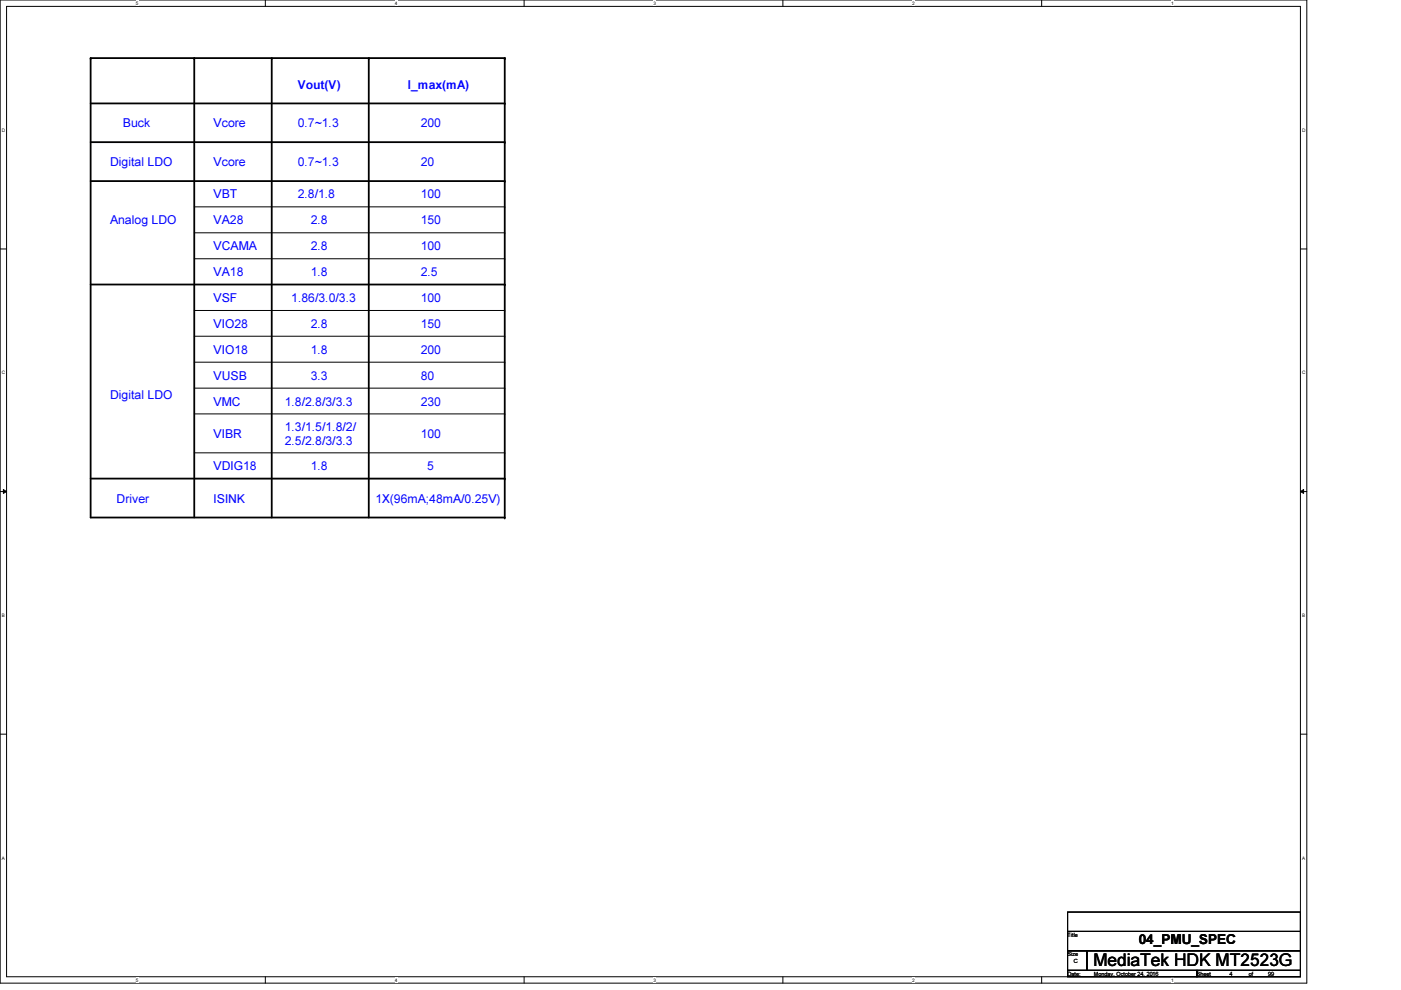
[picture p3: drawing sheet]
<svg xmlns="http://www.w3.org/2000/svg" width="297mm" height="210mm" viewBox="0 0 297 210" stroke-linecap="round" stroke-linejoin="round" font-family="sans-serif">
<defs><g id="words">
<text font-size="3.7" x="231.8" y="204.9">MediaTek HDK MT2523G</text>
<text font-size="2.9" x="241.4" y="200.2">04_PMU_SPEC</text>
<g font-size="2.6" fill="#00f">
<text x="63.1" y="18.8">Vout(V)</text>
<text x="86.4" y="18.8">I_max(mA)</text>
<text x="26.1" y="27">Buck</text>
<text x="45.3" y="27">Vcore</text>
<text x="63.1" y="27">0.7~1.3</text>
<text x="89.2" y="27">200</text>
<text x="23.3" y="35.2">Digital LDO</text>
<text x="45.3" y="35.2">Vcore</text>
<text x="63.1" y="35.2">0.7~1.3</text>
<text x="89.2" y="35.2">20</text>
<text x="23.3" y="47.6">Analog LDO</text>
<text x="45.3" y="42.1">VBT</text>
<text x="45.3" y="47.6">VA28</text>
<text x="63.1" y="42.1">2.8/1.8</text>
<text x="65.9" y="47.6">2.8</text>
<text x="89.2" y="47.6">150</text>
<text x="89.2" y="42.1">100</text>
<text x="45.3" y="53">VCAMA</text>
<text x="65.9" y="53">2.8</text>
<text x="89.2" y="53">100</text>
<text x="45.3" y="58.5">VA18</text>
<text x="65.9" y="58.5">1.8</text>
<text x="89.2" y="58.5">2.5</text>
<text x="45.3" y="64.1">VSF</text>
<text x="61.8" y="64.1">1.86/3.0/3.3</text>
<text x="89.2" y="64.1">100</text>
<text x="45.3" y="69.5">VIO28</text>
<text x="65.9" y="69.5">2.8</text>
<text x="89.2" y="69.5">150</text>
<text x="45.3" y="75">VIO18</text>
<text x="65.9" y="75">1.8</text>
<text x="89.2" y="75">200</text>
<text x="45.3" y="80.5">VUSB</text>
<text x="65.9" y="80.5">3.3</text>
<text x="89.2" y="80.5">80</text>
<text x="23.3" y="84.6">Digital LDO</text>
<text x="45.3" y="86">VMC</text>
<text x="60.4" y="86">1.8/2.8/3/3.3</text>
<text x="89.2" y="86">230</text>
<text x="45.3" y="92.8">VIBR</text>
<text x="60.4" y="91.5">1.3/1.5/1.8/2/</text>
<text x="60.4" y="94.4">2.5/2.8/3/3.3</text>
<text x="89.2" y="92.8">100</text>
<text x="45.3" y="99.7">VDIG18</text>
<text x="65.9" y="99.7">1.8</text>
<text x="90.5" y="99.7">5</text>
<text x="24.7" y="106.6">Driver</text>
<text x="45.3" y="106.6">ISINK</text>
<text x="79.6" y="106.6">1X(96mA;48mA/0.25V)</text>
</g>
<g font-size="1.2">
<text x="226.4" y="198.6">Title</text>
<text x="226.4" y="202.7">Size</text>
<text x="226.4" y="206.9">Date:</text>
<text x="227.7" y="204.1">C</text>
<text x="231.9" y="206.9">Monday, October 24, 2016</text>
<text x="253.8" y="206.9">Sheet</text>
<text x="260.6" y="206.9">4</text>
<text x="264.7" y="206.9">of</text>
<text x="268.9" y="206.9">99</text>
</g>
<g font-size="1">
<text x="28.8" y="1">5</text>
<text x="83.7" y="1">4</text>
<text x="138.6" y="1">3</text>
<text x="193.4" y="1">2</text>
<text x="248.3" y="1">1</text>
<text x=".4" y="27.9">D</text>
<text x="276.1" y="27.9">D</text>
<text x=".4" y="79.4">C</text>
<text x="276.1" y="79.4">C</text>
<text x=".4" y="130.8">B</text>
<text x="276.1" y="130.8">B</text>
<text x=".4" y="182.2">A</text>
<text x="276.1" y="182.2">A</text>
<text x="28.8" y="208.1">5</text>
<text x="83.7" y="208.1">4</text>
<text x="138.6" y="208.1">3</text>
<text x="193.4" y="208.1">2</text>
<text x="248.3" y="208.1">1</text>
</g>
</g></defs>
<path d="M0 0h277.1v208.4h-277.1zM1.4 1.4h274.3v205.7h-274.3z" fill="none" stroke="#000" stroke-width=".21"/>
<g fill="#fff">
<path d="M28.8 .1h.6v1.1h-.6z"/>
<path d="M28.8 207.2h.6v1.1h-.6z"/>
</g>
<path d="M56.3 0v1.4M56.3 207.1v1.3" fill="none" stroke="#000" stroke-width=".21"/>
<g fill="#fff">
<path d="M83.7 .1h.5v1.1h-.5z"/>
<path d="M83.7 207.2h.5v1.1h-.5z"/>
</g>
<path d="M111.1 0v1.4M111.1 207.1v1.3" fill="none" stroke="#000" stroke-width=".21"/>
<g fill="#fff">
<path d="M138.6 .1h.5v1.1h-.5z"/>
<path d="M138.6 207.2h.5v1.1h-.5z"/>
</g>
<path d="M166 0v1.4M166 207.1v1.3" fill="none" stroke="#000" stroke-width=".21"/>
<g fill="#fff">
<path d="M193.4 .1h.6v1.1h-.6z"/>
<path d="M193.4 207.2h.6v1.1h-.6z"/>
</g>
<path d="M220.8 0v1.4M220.8 207.1v1.3" fill="none" stroke="#000" stroke-width=".21"/>
<g fill="#fff">
<path d="M248.3 .1h.5v1.1h-.5z"/>
<path d="M248.3 207.2h.5v1.1h-.5z"/>
<path d="M.4 27.1h.7v1.1h-.7z"/>
<path d="M276.1 27.1h.7v1.1h-.7z"/>
<path d="M.4 78.5h.7v1.1h-.7z"/>
<path d="M276.1 78.5h.7v1.1h-.7z"/>
</g>
<path d="M0 52.8h1.4M275.7 52.8h1.4" fill="none" stroke="#000" stroke-width=".21"/>
<g fill="#fff">
<path d="M.4 129.9h.6v1.1h-.6z"/>
<path d="M276.1 129.9h.6v1.1h-.6z"/>
</g>
<path d="M0 104.2h1.4M.7 103.8l.7 .4-.7 .4zM275.7 104.2l.7-.4v.8zM275.7 104.2h1.4" fill="none" stroke="#000" stroke-width=".21"/>
<path d="M.7 103.8l.7 .4-.7 .4zM275.7 104.2l.7-.4v.8z" fill="#000"/>
<g fill="#fff">
<path d="M.4 181.4h.6v1.1h-.6z"/>
<path d="M276.1 181.4h.6v1.1h-.6z"/>
</g>
<g fill="none" stroke="#000" stroke-width=".21">
<path d="M41.2 49.4h65.8M41.2 43.9h65.8M41.2 54.9h65.8M107 49.4h.1M107 43.9h.1M107 54.9h.1M41.2 76.8h65.8M41.2 71.3h65.8M41.2 65.8h65.8M41.2 60.3h65.8M107 76.8h.1M107 71.3h.1"/>
<path d="M107 65.8h.1M107 60.3h.1M41.2 87.8h65.8M41.2 82.3h65.8M41.2 96h65.8M107 87.8h.1M107 82.3h.1M107 96h.1M41.2 101.5h65.8M107 101.5h.1M0 155.7h1.4M275.7 155.7h1.4"/>
<path d="M226.4 193.4h49.3v4.1h-49.3zM226.4 197.5h49.3v4.1h-49.3zM226.4 205.7h27.4v1.4h-27.4zM226.4 201.6h4.1v4.1h-4.1zM230.5 201.6h45.2v4.1h-45.2zM253.8 205.7h21.9v1.4h-21.9z"/>
</g>
<path d="M19.2 12.3h87.8v97.4h-87.8zM41.2 12.3v97.4M57.6 12.3v97.4M78.2 12.3v97.4M19.2 38.4h87.8M19.2 21.9h87.8M19.2 30.1h87.8M19.2 60.3h87.8M19.2 101.5h87.8" fill="none" stroke="#000" stroke-width=".38"/>
<g fill="#000">
<circle cx="19.2" cy="12.3" r=".19"/>
<circle cx="41.2" cy="12.3" r=".19"/>
<circle cx="57.6" cy="12.3" r=".19"/>
<circle cx="78.2" cy="12.3" r=".19"/>
<circle cx="107" cy="12.3" r=".19"/>
<circle cx="107" cy="38.4" r=".19"/>
<circle cx="107" cy="21.9" r=".19"/>
<circle cx="107" cy="30.1" r=".19"/>
<circle cx="107" cy="60.3" r=".19"/>
<circle cx="107" cy="101.5" r=".19"/>
<circle cx="107" cy="109.7" r=".19"/>
</g>
<use href="#words"/>
</svg>
